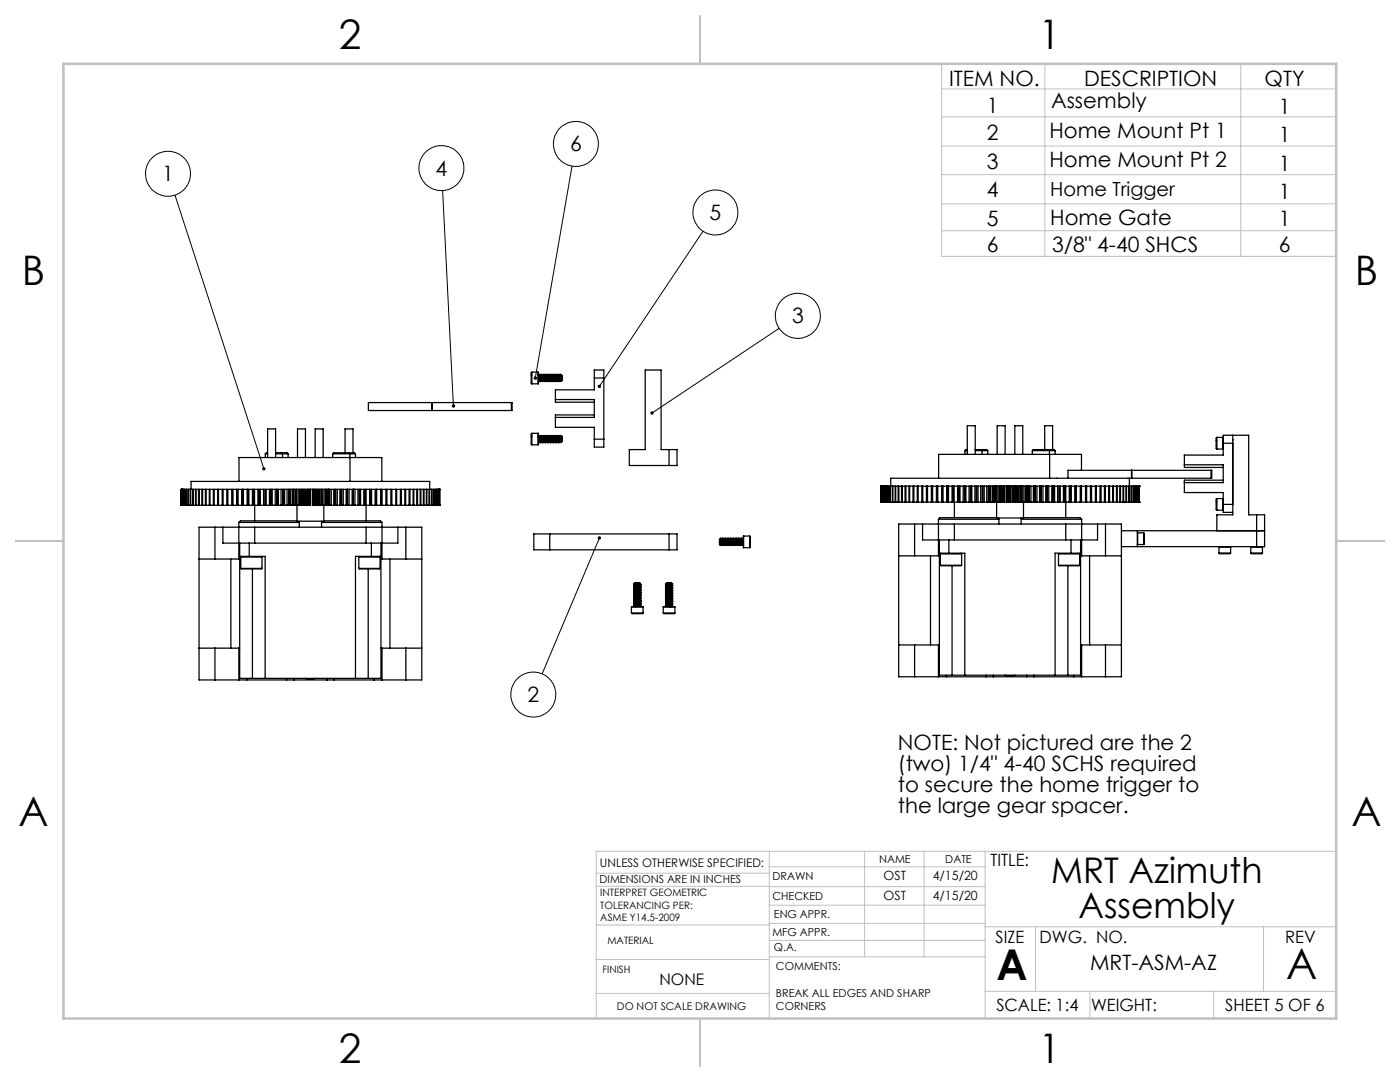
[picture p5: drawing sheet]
<svg xmlns="http://www.w3.org/2000/svg" width="279mm" height="216mm" viewBox="0 0 279 216" stroke-linecap="round" stroke-linejoin="round" font-family="sans-serif">
<defs><g id="words">
<g font-size="8.5">
<text x="198.9" y="195.5">A</text>
<text x="256.7" y="195.4">A</text>
</g>
<g font-size="8.1">
<text x="67.6" y="9.7">2</text>
<text x="207.3" y="9.7">1</text>
<text x="4.4" y="57">B</text>
<text x="270.4" y="57">B</text>
<text x="3.7" y="164.9">A</text>
<text x="269.7" y="164.9">A</text>
<text x="67.6" y="212.2">2</text>
<text x="207.3" y="212.2">1</text>
</g>
<g font-size="7.1">
<text x="209.8" y="176.1">MRT Azimuth</text>
<text x="215.2" y="183.2">Assembly</text>
</g>
<g font-size="4.2">
<text x="189.4" y="17.3">ITEM NO.</text>
<text x="216.3" y="17.3">DESCRIPTION</text>
<text x="252.4" y="17.3">QTY</text>
<text x="197" y="22.5">1</text>
<text x="209.8" y="21.6">Assembly</text>
<text x="255.2" y="22.8">1</text>
<text x="197" y="28">2</text>
<text x="209.4" y="27.6">Home Mount Pt 1</text>
<text x="255.2" y="28.3">1</text>
<text x="86.9" y="35">4</text>
<text x="113.8" y="30.2">6</text>
<text x="197" y="33.7">3</text>
<text x="209.5" y="33.2">Home Mount Pt 2</text>
<text x="255.2" y="34.1">1</text>
<text x="32.4" y="36.2">1</text>
<text x="197" y="39.3">4</text>
<text x="255.2" y="39.7">1</text>
<text x="141.6" y="43.9">5</text>
<text x="197" y="45.2">5</text>
<text x="209.6" y="44.8">Home Gate</text>
<text x="255.2" y="45.2">1</text>
<text x="197" y="50.3">6</text>
<text x="210" y="50.3">3/8&quot; 4-40 SHCS</text>
<text x="255.2" y="50.3">6</text>
<text x="158.1" y="64.5">3</text>
<text x="105.3" y="140.1">2</text>
<text x="179.2" y="149.7">NOTE: Not pictured are the 2</text>
<text x="179.2" y="153.9">(two) 1/4&quot; 4-40 SCHS required</text>
<text x="179.2" y="158.1">to secure the home trigger to</text>
<text x="179.2" y="162.2">the large gear spacer.</text>
<text x="217.5" y="193.6">MRT-ASM-AZ</text>
</g>
<text font-size="3.9" x="209.6" y="39.1">Home Trigger</text>
<g font-size="3.4">
<text x="197.7" y="172.9">TITLE:</text>
<text x="198.7" y="188.1">SIZE</text>
<text x="207.5" y="188.1">DWG. NO.</text>
<text x="256.5" y="188.2">REV</text>
<text x="198.8" y="201.7">SCALE: 1:4</text>
<text x="217.7" y="201.8">WEIGHT:</text>
<text x="244.5" y="201.7">SHEET 5 OF 6</text>
</g>
<text font-size="3.2" x="131.6" y="196.6">NONE</text>
<g font-size="2.5">
<text x="176.3" y="179.5">OST</text>
<text x="176.3" y="175.6">OST</text>
<text x="186.1" y="175.6">4/15/20</text>
<text x="186.1" y="179.5">4/15/20</text>
</g>
<text font-size="2.4" x="119.7" y="172.9">UNLESS OTHERWISE SPECIFIED:</text>
<g font-size="2.2">
<text x="175.4" y="172.2">NAME</text>
<text x="188.7" y="172.2">DATE</text>
<text x="119.7" y="176.2">DIMENSIONS ARE IN INCHES</text>
<text x="154.2" y="179.5">CHECKED</text>
<text x="154.2" y="175.6">DRAWN</text>
<text x="154.5" y="183.2">ENG APPR.</text>
<text x="154.2" y="186.7">MFG APPR.</text>
<text x="154.4" y="189.8">Q.A.</text>
<text x="154.9" y="193.6">COMMENTS:</text>
<text x="154.9" y="198.9">BREAK ALL EDGES AND SHARP</text>
<text x="154.9" y="201.6">CORNERS</text>
</g>
<text font-size="2.1" x="123.1" y="201.6">DO NOT SCALE DRAWING</text>
<g font-size="2">
<text x="119.8" y="178.8">INTERPRET GEOMETRIC</text>
<text x="119.8" y="181.3">TOLERANCING PER:</text>
<text x="119.8" y="183.8">ASME Y14.5-2009</text>
<text x="121.2" y="188.4">MATERIAL</text>
<text x="120.2" y="194.1">FINISH</text>
</g>
</g></defs>
<g fill="none" stroke="#000" stroke-width=".2">
<path d="M34.9 38.9l17.8 54.7M88.3 38l2.2 43M114.2 33.2l-7.4 42.3M140.3 46.1l-20.7 31M155.5 65.5l-25.4 16.9M119.6 107.4l-11.4 27"/>
<circle cx="33.5" cy="34.7" r="4.5"/>
<circle cx="88.1" cy="33.5" r="4.5"/>
<circle cx="114.9" cy="28.7" r="4.5"/>
<circle cx="142.8" cy="42.4" r="4.5"/>
<circle cx="159.2" cy="63" r="4.5"/>
<circle cx="106.4" cy="138.6" r="4.5"/>
</g>
<g fill="none" stroke="#c0c0c0" stroke-width=".2">
<path d="M145.6 12.7h121.1v38.5h-78.8v-38.5M187.9 17.7h78.8M208.5 12.7v38.5M247.6 12.7v38.5M187.9 23.3h78.8M187.9 29.1h78.8M187.9 34.9h78.8M187.9 40.7h78.8M187.9 46h78.8M266.7 52.7v5.7M119 174.2h34.5M119 176.8h34.6"/>
<path d="M153.5 169.9v33.3M153.5 176.9h43.1M153.5 173h43.1M172.5 169.9v21M184.4 169.9v21M196.6 169.9v33.3M266.7 169.9h-147.7v33.3M119 198.2h34.5M119 191.5h34.5M119 184.6h34.6M153.5 180.6h43.1M153.5 184.3h43.1"/>
<path d="M153.5 187.6h43.1M153.6 190.9h43M196.6 197.8h70.1M196.6 184.9h70.1M206.7 184.9v12.9M217.5 197.8v5.4M242.2 197.8v5.4M252.2 184.9v12.9"/>
</g>
<path d="M139.7 3.2v9.5M3.1 107.9h9.6M266.7 107.9h9.5M139.7 203.2v9.6" fill="none" stroke="#c0c0c0" stroke-width=".25"/>
<path d="M12.7 12.7h254v190.5h-254z" fill="none" stroke="#c0c0c0" stroke-width=".5"/>
<path d="M52.4 93.3a.35 .35 0 0 0 0 .4 .35 .35 0 0 0 .4 .2l-.1-.3 .1 .3 .1-.1a.35 .35 0 0 0 0-.5 .35 .35 0 0 0-.5 0zM90.3 80.8h-.1a.34 .34 0 0 0 .3 .6v-.4v.4a.34 .34 0 0 0 .3-.5 .34 .34 0 0 0-.5-.1zM106.6 75.2a.34 .34 0 0 0 .2 .6v-.3v.3a.35 .35 0 0 0 .4-.5 .35 .35 0 0 0-.6-.1zM119.4 76.8l-.1 .5 .2 .1 .1-.3-.1 .3a.33 .33 0 0 0 .4-.1 .33 .33 0 0 0-.1-.5 .33 .33 0 0 0-.4 0zM129.9 82.1l-.1 .2 .1 .3 .2-.2-.2 .2a.34 .34 0 0 0 .4 .1 .34 .34 0 0 0 .1-.5 .34 .34 0 0 0-.5-.1zM119.4 107.1a.33 .33 0 0 0 0 .5 .33 .33 0 0 0 .5-.1 .33 .33 0 0 0-.1-.5l-.2 .4 .2-.4z" fill="#000"/>
<g fill="none" stroke="#000" stroke-width=".25">
<path d="M106.2 74.3v2.3M106.2 74.3l-.2 .1v2l.2 .2M106.2 74.3h1.2M106.2 76.6h1.2M107.4 74.3v2.3M107.5 75.9l.1 .2M107.5 74.7l.1 1.4M107.5 74.7l.1 .2M107.6 74.9l.1 1M107.6 76.1h.1M107.6 74.9h.1M107.6 74.9l.2 1"/>
<path d="M107.7 74.7l-.1 .2M107.7 75.9l-.1 .2M107.7 74.7l.2 1.4M107.7 75.9h.1M107.8 75.9l.1 .2M107.8 74.7l.1 .2M107.9 74.9l.2 1M107.9 76.1h.1M107.9 74.9h.1M108.1 74.7l-.2 .2M108.1 75.9l-.2 .2M108.1 74.7l.1 1.4"/>
<path d="M108.1 74.7h.1M108.1 75.9h.1M108.1 75.9l.1 .2M108.1 74.7l.2 1.4M108.1 74.7l.1 .2M108.2 74.9l.2 1M108.2 76.1h.1M108.2 74.9h.1M108.3 74.9l.1 1M108.4 74.7l-.1 .2M108.4 75.9l-.1 .2M108.4 74.7l.1 1.4"/>
<path d="M108.4 74.7l.2 1.4M108.4 75.9h.1M108.4 75.9l.1 .2M108.4 74.7l.1 .2M108.5 74.9l.2 1M108.5 76.1h.1M108.5 74.9h.1M108.6 74.9l.1 1M108.7 74.7l-.1 .2M108.7 75.9l-.1 .2M108.7 74.7l.2 1.4M108.7 75.9h.1"/>
<path d="M108.7 75.9l.2 .2M108.8 74.7l.1 .2M108.9 74.9l.1 1M108.9 76.1h.1M108.9 74.9h.1M109 74.7l-.1 .2M109 75.9l-.1 .2M109 74.7l.2 1.4M109 74.7h.1M109 75.9h.1M109 75.9l.2 .2M109.1 74.7l.1 .2"/>
<path d="M109.2 74.9l.1 1M109.2 76.1h.1M109.2 74.9h.1M109.2 74.9l.2 1M109.3 74.7l-.1 .2M109.3 75.9l-.1 .2M109.3 74.7l.2 1.4M109.3 75.9h.1M109.4 75.9l.1 .2M109.4 74.7l.1 .2M109.5 74.9l.1 1M109.5 76.1h.1"/>
<path d="M109.5 74.9h.1M109.5 74.9l.2 1M109.6 74.7l-.1 .2M109.6 75.9l-.1 .2M109.6 74.7l.2 1.4M109.6 74.7h.1M109.6 75.9h.1M109.7 75.9l.1 .2M109.7 74.7l.2 1.4M109.7 74.7l.1 .2M109.8 74.9l.2 1M109.8 76.1h.1"/>
<path d="M109.8 74.9h.1M109.9 74.9l.1 1M110 74.7l-.1 .2M110 75.9l-.1 .2M110 74.7l.1 1.4M110 74.7h.1M110 75.9h.1M110 75.9l.1 .2M110 74.7l.2 1.4M110 74.7l.1 .2M110.1 74.9l.2 1M110.1 76.1h.1"/>
<path d="M110.1 74.9h.1M110.2 74.9l.1 1M110.3 74.7l-.1 .2M110.3 75.9l-.1 .2M110.3 74.7l.2 1.4M110.3 75.9h.1M110.3 75.9l.2 .2M110.3 74.7l.2 .2M110.5 74.9l.1 1M110.5 76.1h.1M110.5 74.9h.1M110.6 74.7l-.1 .2"/>
<path d="M110.6 75.9l-.1 .2M110.6 74.7l.2 1.4M110.6 74.7h.1M110.6 75.9h.1M110.6 75.9l.2 .2M110.7 74.7l.1 .2M110.8 74.9l.1 1M110.8 76.1h.1M110.8 74.9h.1M110.8 79.7v.6h7.8M110.8 79.7h7.8v3.6h-7.8M110.9 74.7l-.1 .2"/>
<path d="M110.9 75.9l-.1 .2M110.9 74.7l.2 1.4M110.9 74.7h.1M110.9 75.9h.1M110.9 75.9l.2 .2M111 74.7l.1 .2M111.1 74.9l.1 1M111.1 76.1h.1M111.1 74.9h.1M111.1 74.9l.2 1M111.2 74.7l-.1 .2M111.2 75.9l-.1 .2"/>
<path d="M111.2 74.7l.2 1.4M111.2 75.9h.1M111.3 75.9l.1 .2M111.3 74.7l.1 .2M111.4 74.9l.1 1M111.4 76.1h.1M111.4 74.9h.1M111.4 74.9l.2 1M111.5 74.7l-.1 .2M111.5 75.9l-.1 .2M111.5 74.7l.2 1.4M111.5 74.7h.1"/>
<path d="M111.5 75.9h.1M111.6 75.9l.1 .2M111.6 74.7l.2 1.4M111.6 74.7l.1 .2M111.7 74.9l.2 1M111.7 76.1h.1M111.7 74.9h.1M111.8 74.9l.1 1M111.9 74.7l-.1 .2M111.9 75.9l-.1 .2M111.9 74.7l.1 .9M111.9 74.7l.1 .4"/>
<path d="M111.9 75.9h.1M111.9 75.9l.1 .2M111.9 74.7l.1 .2M112 75.6v.5M112 75.1v.5M112 75.1l.2 .8M112 74.9l.2 1M112 74.9h.1M112.1 74.9l.1 .7M112.1 74.9l.1 1-.2 .2M112.1 74.9h.1M112.2 75.6v.3"/>
<path d="M118.6 75.4v-1.6h1.9v1.6M118.6 75.4h1.9M118.6 75.4v2.4h-7.8v1.9M120.5 75.4v12.2M36.2 97.6h.1M36.2 97.6h13.1M36.2 97.6v3.2M36.3 97.6v3.2M36.4 97.6v3.2M36.6 97.6v3.2M36.8 97.6v3.2M36.9 97.6v3.2"/>
<path d="M37.1 97.6v3.2M37.2 97.6v3.2M37.5 97.6v3.2M37.6 97.6v3.2M38 97.6v3.2M38.1 97.6v3.2M38.5 97.6v3.2M38.6 97.6v3.2M39 97.6v3.2M39.1 97.6v3.2M39.6 97.6v3.2M39.8 97.6v3.2"/>
<path d="M40.3 97.6v3.2M40.4 97.6v3.2M41 97.6v3.2M41.1 97.6v3.2M41.8 97.6v3.2M41.9 97.6v3.2M42.6 97.6v3.2M42.8 97.6v3.2M43.4 97.6v3.2M43.6 97.6v3.2M44.3 97.6v3.2M44.5 97.6v3.2"/>
<path d="M45.3 97.6v3.2M45.5 97.6v3.2M46.2 97.6v3.2M46.5 97.6v3.2M47.3 97.6v3.2M47.5 97.6v3.2M47.7 96.1h-9.6v1.5M47.7 96.1h38.1v1.5M47.7 96.1v-4.8h28.5v4.8M48.3 97.6v3.2zM48.6 97.6v3.2M49.3 97.6h.1"/>
<path d="M49.3 97.6v3.2M49.4 97.6h1M49.4 97.6v3.2M49.7 97.6v3.2M50.4 97.6h.2M50.4 97.6v3.2M50.6 97.6h.9M50.6 97.6v3.2M50.8 97.6v3.2M51.5 97.6h.2M51.5 97.6v3.2M51.7 97.6h2.1"/>
<path d="M51.7 97.6v3.2M52 97.6v3.2M52.6 97.6v3.2M52.9 97.6v3.2M53 90.6h.4M53 90.6v.7M53.1 97.6v3.2M53.4 91.3v-5.7h1.6v5.7M53.4 90.3h-.2l-.2 .3M53.8 97.6h.2M53.8 97.6v3.2M54 97.6h.9"/>
<path d="M54 97.6v3.2M54.1 97.6v3.2M54.3 97.6v3.2M54.9 97.6h.3M54.9 97.6v3.2M55 90.3h1.2M55 90.6h1.4M55.2 97.6h.9M55.2 97.6v3.2M55.3 97.6v3.2M55.6 97.6v3.2M56.1 97.6h.3"/>
<path d="M56.1 97.6v3.2M56.2 90.3h1.1l.2 .3M56.2 90.3l.2 .3M56.4 90.6h1.1M56.4 90.6v.7M56.4 97.6h.9M56.4 97.6v3.2M56.5 97.6v3.2M56.8 97.6v3.2M57.3 97.6h.3M57.3 97.6v3.2M57.5 90.6v.7"/>
<path d="M57.6 97.6h2.4M57.6 97.6v3.2M57.8 97.6v3.2M58 97.6v3.2M58.4 97.6v3.2M58.5 97.6v3.2M58.8 97.6v3.2M59.1 97.6v3.2M59.2 97.6v3.2M59.4 91.3v-5.7h1.6v5.7M59.5 97.6v3.2M59.8 97.6v3.2"/>
<path d="M60 97.6h.1M60 97.6v3.2h-2.4M60.1 97.6v3.2h.8v-3.2M60.1 97.6h.8M60.3 97.6v3.2M60.5 97.6v3.2M60.8 97.6v3.2M60.9 97.6h.3M61.3 97.6h.6v3.2h-.6zM61.3 97.6v3.2M61.4 97.6v3.2M61.6 97.6v3.2"/>
<path d="M61.8 97.6v3.2M61.9 97.6v3.2M61.9 97.6h.4M62.3 97.6v3.2h.8v-3.2M62.3 97.6h.8M62.4 97.6v3.2M62.6 97.6v3.2M62.8 97.6v3.2M62.9 91.3v-5.7h1.6v5.7M63 97.6v3.2M63.1 97.6h.2M63.3 97.6v3.2h2.5"/>
<path d="M63.3 97.6h2.5M63.5 97.6v3.2M63.8 97.6v3.2M64.1 97.6v3.2M64.2 97.6v3.2M64.4 97.6v3.2M64.7 97.6v3.2M65 97.6v3.2M65.1 97.6v3.2M65.2 97.6v3.2M65.5 97.6v3.2M65.6 97.6v3.2"/>
<path d="M65.8 97.6h.3M65.8 97.6v3.2M66.1 97.6h.9M66.1 97.6v3.2M66.4 90.6h3.4M66.4 90.6v.7M66.6 97.6v3.2M66.9 97.6v3.2M67 97.6h.3M67 97.6v3.2M67.3 97.6h.9M67.3 97.6v3.2"/>
<path d="M67.8 97.6v3.2M68.1 97.6v3.2M68.2 97.6h.3M68.2 97.6v3.2M68.5 97.6h.9M68.5 97.6v3.2M68.9 90.3v-4.7h1.5v4.7M69.1 97.6v3.2M69.3 97.6v3.2M69.4 97.6h.3M69.4 97.6v3.2M69.6 90.3h1.1l.2 .3"/>
<path d="M69.6 90.3h-3l-.2 .3M69.6 90.3l.2 .3M69.7 97.6h.8M69.7 97.6v3.2M69.8 90.6h1.1M69.8 90.6v.7M69.8 91.3v4.8M70.3 97.6v3.2M70.5 97.6h.1M70.5 97.6h.3M70.5 97.6v3.2M70.8 97.6h.9"/>
<path d="M70.8 97.6v3.2M70.9 90.6v.7M71.4 97.6v3.2M71.7 97.6h.3M71.7 97.6v3.2M72 97.6h.8M72 97.6v3.2M72.6 97.6v3.2M72.8 97.6h.3M72.8 97.6v3.2M73.1 97.6v6.3M73.1 97.6h.9"/>
<path d="M73.5 80.3h28.7v1.6h-28.7zM73.8 97.6v3.2M74 97.6h.2M74 97.6v3.2M74.2 97.6h.9M74.2 97.6v3.2M74.9 97.6v3.2M75.1 97.6h.1M75.1 97.6v3.2M75.2 97.6h12.5M75.2 97.6v3.2M76 97.6v3.2"/>
<path d="M76.2 97.6v3.2M77 97.6v3.2M77.2 97.6v3.2M78 97.6v3.2M78.2 97.6v3.2M79 97.6v3.2M79.2 97.6v3.2M79.9 97.6v3.2M80.1 97.6v3.2M80.8 97.6v3.2M81 97.6v3.2M81.6 97.6v3.2"/>
<path d="M81.8 97.6v3.2M82.4 97.6v3.2M82.6 97.6v3.2M83.2 97.6v3.2M83.3 97.6v3.2M83.9 97.6v3.2M84 97.6v3.2M84.5 97.6v3.2M84.6 97.6v3.2M85.1 97.6v3.2M85.2 97.6v3.2M85.6 97.6v3.2"/>
<path d="M85.7 97.6v3.2M86.1 97.6v3.2M86.2 80.3v1.6M86.2 97.6v3.2M86.3 80.3v1.6M86.5 97.6v3.2M86.6 97.6v3.2M86.9 97.6v3.2M87.2 97.6v3.2M87.4 97.6v3.2M87.5 97.6v3.2M87.6 97.6v3.2"/>
<path d="M87.7 97.6h.1M87.7 97.6v3.2M102.1 80.3v1.6M106.2 86.5v2.3M106.2 86.5l-.2 .1v2l.2 .2M106.2 86.5h1.2M106.2 88.8h1.2M107.4 86.5v2.3M107.5 88.1l.1 .2M107.5 86.9l.1 1.4M107.5 86.9l.1 .2M107.6 87.1l.1 1"/>
<path d="M107.6 88.3h.1M107.6 87.1h.1M107.6 87.1l.2 1M107.7 86.9l.2 1.4 .2-.2M107.7 88.1l-.1 .2M107.7 86.9l-.1 .2M107.7 86.9l.2 1.4M107.7 88.1h.1M107.8 88.1l.1 .2M107.8 86.9l.1 .2M107.9 87.1l.2 1M107.9 87.1h.1"/>
<path d="M108.1 86.9l-.2 .2M108.1 86.9l.1 1.4M108.1 86.9h.1M108.1 88.1h.1M108.1 86.9l.2 1.4 .1-.2M108.1 88.1l.2 .2M108.1 86.9l.1 .2M108.2 87.1l.2 1M108.2 87.1h.1M108.3 87.1l.1 1M108.4 86.9l-.1 .2M108.4 86.9l.2 1.4"/>
<path d="M108.4 86.9l.1 1.4M108.4 88.1h.1M108.4 88.1l.1 .2M108.4 86.9l.1 .2M108.5 87.1l.2 1M108.5 88.3h.1M108.5 87.1h.1M108.6 87.1l.1 1M108.7 86.9l.2 1.4 .1-.2M108.7 88.1l-.1 .2M108.7 86.9l-.1 .2M108.7 86.9l.2 1.4"/>
<path d="M108.7 88.1h.1M108.7 88.1l.2 .2M108.8 86.9l.1 .2M108.9 87.1l.1 1M108.9 87.1h.1M109 86.9l-.1 .2M109 86.9l.2 1.4M109 86.9h.1M109 88.1h.1M109 86.9l.2 1.4 .1-.2M109 88.1l.2 .2M109.1 86.9l.1 .2"/>
<path d="M109.2 87.1l.1 1M109.2 87.1h.1M109.2 87.1l.2 1M109.3 86.9l-.1 .2M109.3 86.9l.2 1.4M109.3 88.1h.1M109.4 88.1l.1 .2M109.4 86.9l.1 .2M109.5 87.1l.1 1M109.5 88.3h.1M109.5 87.1h.1M109.5 87.1l.2 1"/>
<path d="M109.6 88.1l-.1 .2M109.6 86.9l-.1 .2M109.6 86.9l.2 1.4M109.6 86.9h.1M109.6 88.1h.1M109.7 86.9l.2 1.4 .1-.2M109.7 88.1l.2 .2M109.7 86.9l.1 .2M109.8 87.1l.2 1M109.8 87.1h.1M109.9 87.1l.1 1M110 86.9l-.1 .2"/>
<path d="M110 86.9l.1 1.4M110 86.9h.1M110 88.1h.1M110 86.9l.2 1.4 .1-.2M110 88.1l.2 .2M110 86.9l.1 .2M110.1 87.1l.2 1M110.1 87.1h.1M110.2 87.1l.1 1M110.3 86.9l.2 1.4 .1-.2M110.3 86.9l-.1 .2M110.3 86.9l.2 1.4"/>
<path d="M110.3 88.1h.1M110.3 88.1l.2 .2M110.3 86.9l.2 .2M110.5 87.1l.1 1M110.5 87.1h.1M110.6 86.9l-.1 .2M110.6 86.9l.2 1.4M110.6 86.9h.1M110.6 88.1h.1M110.6 86.9l.2 1.4 .1-.2M110.6 88.1l.2 .2M110.7 86.9l.1 .2"/>
<path d="M110.8 87.1l.1 1M110.8 87.1h.1M110.8 83.3v2h7.8v2.3M110.9 86.9l-.1 .2M110.9 86.9l.2 1.4M110.9 86.9h.1M110.9 88.1h.1M110.9 88.1l.2 .2M111 86.9l.1 .2M111.1 87.1l.1 1M111.1 88.3h.1M111.1 87.1h.1"/>
<path d="M111.1 87.1l.2 1M111.2 86.9l.2 1.4 .1-.2M111.2 88.1l-.1 .2M111.2 86.9l-.1 .2M111.2 86.9l.2 1.4M111.2 88.1h.1M111.3 88.1l.1 .2M111.3 86.9l.1 .2M111.4 87.1l.1 1M111.4 87.1h.1M111.4 87.1l.2 1M111.5 86.9l-.1 .2"/>
<path d="M111.5 86.9l.2 1.4M111.5 86.9h.1M111.5 88.1h.1M111.6 86.9l.2 1.4 .1-.2M111.6 88.1l.2 .2M111.6 86.9l.1 .2M111.7 87.1l.2 1M111.7 87.1h.1M111.8 87.1l.1 1M111.9 86.9l-.1 .2M111.9 86.9l.1 .3M111.9 86.9l.1 .9"/>
<path d="M111.9 88.1h.1M111.9 88.1l.1 .2M111.9 86.9l.1 .2M112 87.2l.2 .9M112 87.2v.6M112 87.8v.5M112 87.1l.2 1M112 87.1h.1M112.1 87.1l.1 .7M112.1 87l.1 1.1-.2 .2M112.2 87.8v.3M118.6 87.6v1.6h1.9v-1.6"/>
<path d="M118.6 82.8h-7.8v.5M118.6 87.6h1.9M133.5 89.7h1.6v3.2h-1.6M133.5 89.7h-1.6v-15.9h-3.1v15.9h-3.2v3.2h7.9M133.5 89.7v3.2M175.8 97h.1M175.8 97h13.1M175.8 97v3.2M175.9 97v3.2M176 97v3.2M176.2 97v3.2M176.5 97v3.2"/>
<path d="M176.8 97v3.2M177.2 97v3.2M177.6 97v3.2M177.7 97v3.2M178.1 97v3.2M178.2 97v3.2M178.6 97v3.2M178.8 97v3.2M179.2 97v3.2M179.4 97v3.2M179.9 97v3.2M180.1 97v3.2"/>
<path d="M180.6 97v3.2M180.8 97v3.2M181.4 97v3.2M181.5 97v3.2M182.2 97v3.2M182.4 97v3.2M183.1 97v3.2M183.2 97v3.2M184 97v3.2M184.1 97v3.2M184.9 97v3.2M185.1 97v3.2"/>
<path d="M185.9 97v3.2M186.1 97v3.2M186.9 97v3.2M187.1 97v3.2M187.3 95.4h-9.5v1.6M187.3 95.4h54.5v-1.6h-28.7v1.6M187.9 97h.1M187.9 97v3.2M188.2 97v3.2M188.9 97h.2M188.9 97v3.2M189.1 97h.9"/>
<path d="M189.1 97v3.2M189.3 97v3.2M190 97h.2M190 97v3.2M190.2 97h.9M190.2 97v3.2M190.4 97l.1 6.3M191.1 97h.2M191.1 97v3.2M191.3 97h2.1M191.3 97v3.2M191.6 97v3.2"/>
<path d="M192.2 97v3.2M192.5 97v3.2M192.6 89.9h.4M192.6 89.9v.8M192.8 97v3.2M193 90.7v-5.8h1.6v5.8M193 89.7h-.2l-.2 .2M193.4 97h.3M193.4 97v3.2M193.7 97h.9M193.7 97v3.2M194 97v3.2"/>
<path d="M194.6 97h.2M194.6 97v3.2M194.6 89.7h1.2M194.6 89.9h1.4M194.8 97h.9M194.8 97v3.2M194.9 97v3.2M195.2 97v3.2M195.7 97h.3M195.7 97v3.2M195.8 89.7h1.1l.2 .2M195.8 89.7l.2 .2"/>
<path d="M196 89.9h1.1M196 89.9v.8M196 97h.9M196 97v3.2M196.1 97v3.2M196.4 97v3.2M196.9 97h.3M196.9 97v3.2M197.1 89.9v.8M197.2 97h2.5M197.2 97v3.2M197.4 97v3.2"/>
<path d="M197.7 97v3.2M198 97v3.2M198.1 97v3.2M198.2 97v3.2M198.5 97v3.2M198.7 97v3.2M198.8 97v3.2M199 90.7v-5.8h1.6v5.8M199.1 97v3.2M199.4 97v3.2M199.7 97h.1M199.7 97v3.2h-2.5"/>
<path d="M199.7 97v3.2h.9v-3.2M199.7 97h.9M199.9 97v3.2M200.2 97v3.2M200.4 97v3.2M200.6 97h.3M200.9 97h.7v3.2h-.7zM201 97v3.2M201.2 97v3.2M201.4 97v3.2M201.5 97v3.2M201.6 97h.4"/>
<path d="M202 97v3.2h.7v-3.2M202 97h.7M202.1 97v3.2M202.2 97v3.2M202.5 97v3.2M202.5 90.7v-5.8h1.6v5.8M202.6 97v3.2M202.7 97h.3M203 97v3.2h2.4M203 97h2.4M203.2 97v3.2M203.4 97v3.2"/>
<path d="M203.7 97v3.2M203.8 97v3.2M204 97v3.2M204.3 97v3.2M204.6 97v3.2M204.7 97v3.2M204.8 97v3.2M205.1 97v3.2M205.2 97v3.2M205.4 97h.3M205.4 97v3.2M205.7 97h.9"/>
<path d="M205.7 97v3.2M206 89.9h3.4M206 89.9v.8M206.2 97v3.2M206.5 97v3.2M206.6 97h.3M206.6 97v3.2M206.9 97h.9M206.9 97v3.2M207.5 97v3.2M207.7 97v3.2M207.8 97h.3"/>
<path d="M207.8 97v3.2M208.1 97h.9M208.1 97v3.2M208.5 89.7v-4.8h1.6v4.8M208.7 97v3.2M209 97v3.2M209 97h.3M209.2 89.7h1.2l.2 .2M209.2 89.7h-3l-.2 .2M209.2 89.7l.2 .2M209.3 97h.8M209.3 97v3.2"/>
<path d="M209.4 89.9h1.2M209.4 89.9v.8M209.5 90.7v4.7M209.9 97v3.2M210.1 97h.1M210.1 97h.4M210.1 97v3.2M210.5 97h.8M210.5 97v3.2M210.6 89.9v.8M211.1 97v3.2M211.3 97h.3"/>
<path d="M211.3 97v3.2M211.6 97h.9M211.6 97v3.2M212.2 97v3.2M212.5 97h.2M212.5 97v3.2M212.7 97v6.3M212.7 97h.9M213.4 97v3.2M213.6 97h.2M213.6 97v3.2M213.8 97h.9"/>
<path d="M213.8 97v3.2M214.5 97v3.2M214.7 97h.1M214.7 97v3.2M214.8 97h12.6M214.8 97v3.2M215.6 97v3.2M215.8 97v3.2M215.8 93.8v-3.1h-28.5v4.7M216.6 97v3.2M216.9 97v3.2M217.6 97v3.2"/>
<path d="M217.8 97v3.2M218.6 97v3.2M218.8 97v3.2M219.5 97v3.2M219.7 97v3.2M220.4 97v3.2M220.6 97v3.2M221.3 97v3.2M221.4 97v3.2M222.1 97v3.2M222.2 97v3.2M222.8 97v3.2"/>
<path d="M223 97v3.2M223.5 97v3.2M223.6 97v3.2M224.1 97v3.2M224.3 97v3.2M224.7 97v3.2M224.8 97v3.2M225.2 97v3.2M225.4 95.4v4.8M225.7 97v3.2M225.8 93.8v1.6M225.8 97v3.2"/>
<path d="M225.9 93.8v1.6M226.1 97v3.2M226.2 97v3.2M226.5 97v3.2M226.6 97v3.2M226.8 97v3.2M227 97v3.2M227.1 97v3.2M227.2 97v3.2M227.3 97h.1M227.3 97v3.2M227.4 97h.1"/>
<path d="M227.4 97v3.2M236.4 92.7v.6h7.7M236.4 92.7h7.7v3.6h-7.7M236.4 96.3v2h7.7v2.3M241.7 93.8v1.6M242.9 99.5v2.3M242.9 99.5l-.2 .1v2.1l.2 .1M242.9 87.3v2.3M242.9 87.3l-.2 .1v2.1l.2 .1M242.9 99.5h1.2M242.9 87.3h1.2M242.9 89.6h1.2"/>
<path d="M244.1 99.5v2.3M244.1 87.3v2.3M244.1 99.5v.1M244.1 87.3h.1M244.1 88.4v-1.5h5.1v15.8h1.6M244.1 95.8h-7.7v.5M244.1 89.5v.1M244.1 88.4v2.4h-7.7v1.9M244.1 88.4h1.9M246 87.7h.1M246 86.9v15.8h-3.1v3.2M36.2 100.8h.1"/>
<path d="M36.2 100.8h13.1M39.7 111.5h3.2M42.9 105.2h-3.2v30.5h3.2M42.9 105.2v6.3M42.9 105.2h1.6M42.9 111.5h4.8M44.5 105.2v3.2h3.3M44.5 105.2h6.3M46.1 111.5v17.8M47.7 104.2h12M47.7 111.5h.1M47.7 104.2v7.3"/>
<path d="M47.8 111h1.9M47.8 108.4h1.9M47.8 108.4v27h2.6M48 111.2h4.3M48 113.4h4.3M48 113.4l.2 .1h3.9l.2-.1M48 111.2v2.2M48.2 111l-.2 .2M49.3 100.8h.1M49.4 100.8h1M49.7 108.4h1.1M49.7 111h3.2v24.4"/>
<path d="M49.7 108.4v2.6M50.4 100.8h.2M50.4 113.5v21.9M50.6 100.8h.9M50.8 100.8v3.1M50.8 105.2v3.2M50.8 108.4h22.3M50.8 105.2h22.3M51.5 100.8h.2M51.7 100.8h2.1M52.1 111l.2 .2M52.3 111.2v2.2"/>
<path d="M53.8 100.8h.2M54 100.8h.9M54.9 100.8h.3M55.2 100.8h.9M56.1 100.8h.3M56.4 100.8h.9M57.3 100.8h.3M59.3 100.8v3.2h5.3v-3.2M59.3 103.9h-11.3l-.3 .3M59.7 104v1.2M64.2 104.2h12M64.2 104v1.2"/>
<path d="M64.6 103.9h11.3l.3 .3M65.8 100.8h.3M66.1 100.8h.9M67 100.8h.3M67.3 100.8h.9M68.2 100.8h.3M68.5 100.8h.9M69.4 100.8h.3M69.7 100.8h.8M70.5 100.8h.1M70.5 100.8h.3M70.8 100.8h.9"/>
<path d="M71.6 113.4l.1 .1h4l.1-.1M71.6 113.4h4.2M71.6 111.2h4.2M71.6 111.2v2.2M71.7 100.8h.3M71.7 111l-.1 .2M72 100.8h.8M72.8 100.8h1.2M73.1 108.4h1M73.1 105.2h6.3M73.1 105.2v3.2M73.5 113.5v21.9"/>
<path d="M74 100.8h.2M74.1 108.4h1.9M74.1 111h1.9M74.1 111h-3.2v24.4M74.1 108.4v2.6M74.2 100.8h.9M75.1 100.8h.1M75.2 100.8h12.5M75.7 111l.1 .2M75.8 111.2v2.2M76 111.5h.2M76 108.4v27h-2.5"/>
<path d="M76.2 104.2v7.3M76.2 111.5h4.8M77.8 111.5v17.8M79.4 105.2v3.2h-3.4M79.4 105.2h1.6M81 105.2h3.2v30.5h-3.2M81 111.5h3.2M81 105.2v6.3M87.7 100.8h.1M109.7 106.5v3.2M126.5 116.8l.2 .1M126.5 117.1l.2 .1"/>
<path d="M126.5 117.4l.2 .1M126.5 117.7l.2 .1M126.5 118l.2 .1M126.5 118.4l.2 .1M126.5 118.7l.2 .1M126.5 119l.2 .1M126.5 119.3l.2 .1M126.5 119.6l.2 .1M126.5 119.9l.2 .2M126.5 116.7v.1M126.5 117.1h.1M126.5 117.4h.1"/>
<path d="M126.5 117.7h.1M126.5 118h.1M126.5 118.3v.1M126.5 118.6v.1M126.5 119h.1M126.5 119.3h.1M126.5 119.6h.1M126.5 119.9h.1M126.5 116.5l.2 .1M126.7 116.6l-.2 .1M126.7 116.9l-.2 .2M126.7 117.3l-.2 .1"/>
<path d="M126.7 117.6l-.2 .1M126.7 117.9l-.2 .1M126.7 118.2l-.2 .1M126.7 118.5l-.2 .1M126.7 118.9l-.2 .1M126.7 119.2l-.2 .1M126.7 119.5l-.2 .1M126.7 119.8l-.2 .1M126.7 116.9h.1M126.7 117.2h.1M126.7 117.8v.1M126.7 118.1v.1"/>
<path d="M126.7 118.8h.1M126.7 119.1h.1M126.7 119.7v.1M127.7 116.8l.2 .1M127.7 117.1l.2 .1M127.7 117.4l.2 .1M127.7 117.7l.2 .1M127.7 118l.2 .1M127.7 118.4l.2 .1M127.7 118.7l.2 .1M127.7 119l.2 .1M127.7 119.3l.2 .1"/>
<path d="M127.7 119.6l.2 .1M127.7 119.9l.2 .2M127.7 116.5l.2 .1M127.7 116.7l.2-.1-1.4 .2M127.7 117.1l.2-.2-1.4 .2M127.7 117.7l.2-.1-1.4 .1M127.7 118l.2-.1-1.4 .1M127.7 118.6l.2-.1-1.4 .2M127.7 119l.2-.1-1.4 .1M127.7 119.6l.2-.1-1.4 .1M127.7 116.5l-1 .1M127.7 116.8l-1 .1"/>
<path d="M127.7 117.1l-1 .1M127.7 117.4l-1 .1M127.7 117.7l-1 .2M127.7 118l-1 .2M127.7 118.4l-1 .1M127.7 118.7l-1 .1M127.7 119l-1 .1M127.7 119.3l-1 .1M127.7 119.6l-1 .2M127.7 119.9l-1 .2M127.7 116.4l-1 .2M127.7 116.7l-1 .2"/>
<path d="M127.7 117.7l-1 .1M127.7 118l-1 .1M127.7 118.3l-1 .2M127.7 118.6l-1 .2M127.7 119.6l-1 .1M127.7 116.4v.1M127.7 116.7v.1M127.7 117.1h.1M127.7 117.4h.1M127.7 117.7h.1M127.7 118h.1M127.7 118.3v.1"/>
<path d="M127.7 118.6v.1M127.7 119h.1M127.7 119.3h.1M127.7 119.6h.1M127.7 119.9h.1M127.7 116.4l-1.2 .1M127.7 116.4l-1-.1-.2 .2M127.7 116.4h.1M127.9 117.3l-.2 .1M127.9 118.2l-.2 .1M127.9 119.2l-.2 .1M127.9 119.8l-.2 .1"/>
<path d="M127.9 117.3l-1.4 .1M127.9 118.2l-1.4 .2M127.9 119.2l-1.4 .1M127.9 119.8l-1.4 .1M127.9 116.6l-1.4 .1M127.9 116.9l-1.4 .2M127.9 117.2l-1.4 .2M127.9 117.5l-1.4 .2M127.9 117.8l-1.4 .2M127.9 118.1l-1.4 .2M127.9 118.5l-1.4 .1M127.9 118.8l-1.4 .2"/>
<path d="M127.9 119.1l-1.4 .2M127.9 119.4l-1.4 .2M127.9 119.7l-1.4 .2M127.9 116.6h.1M127.9 116.9h.1M127.9 117.2h.1M127.9 117.5h.1M127.9 117.8v.1M127.9 118.1v.1M127.9 118.5h.1M127.9 118.8h.1M127.9 119.1h.1"/>
<path d="M127.9 119.4v.1M127.9 119.7v.1M132.8 116.7l.2 .1M132.8 117.1l.2 .1M132.8 117.4l.2 .1M132.8 117.7l.2 .1M132.8 118l.2 .1M132.8 118.3l.2 .1M132.8 118.6l.2 .1M132.8 119l.2 .1M132.8 119.3l.2 .1M132.8 119.6l.2 .1"/>
<path d="M132.8 119.9l.2 .1M132.8 116.7h.1M132.8 117v.1M132.8 117.3v.1M132.8 117.6v.1M132.8 117.9v.1M132.8 118.3h.1M132.8 118.6h.1M132.8 118.9v.1M132.8 119.2v.1M132.8 119.5v.1M132.8 119.8v.1"/>
<path d="M132.9 116.5h.1M132.9 116.5l.2-.2h1zM133 116.9l-.2 .1M133 117.2l-.2 .1M133 117.5l-.2 .1M133 117.8l-.2 .1M133 118.1l-.2 .2M133 118.5l-.2 .1M133 118.8l-.2 .1M133 119.1l-.2 .1M133 119.4l-.2 .1M133 119.7l-.2 .1"/>
<path d="M133 116.6l-.2 .1M133 116.5v.1M133 116.8v.1M133 117.2h.1M133 117.5h.1M133 117.8h.1M133 118.1h.1M133 118.4v.1M133 118.7v.1M133 119.1h.1M133 119.4h.1M133 119.7h.1"/>
<path d="M133.5 106.5h1.6v3.2h-1.6M133.5 106.5h-27v3.2h27M133.5 106.5v3.2M134 116.7l.2 .1M134 117l.2 .2M134 117.3l.2 .2M134 117.7l.2 .1M134 118l.2 .1M134 118.3l.2 .1M134 118.6l.2 .1M134 118.9l.2 .2M134 119.2l.2 .2"/>
<path d="M134 119.6l.2 .1M134 119.9l.2 .1M134 116.7l.2-.1-1.4 .1M134 116.7l-1 .2M134 117l-1 .2M134 117.4l-1 .1M134 117.7l-1 .1M134 118l-1 .1M134 118.3l-1 .2M134 118.6l-1 .2M134 119l-1 .1M134 119.2l-1 .2"/>
<path d="M134 119.6l-1 .1M134 119.9l-1 .2M134 116.3l-1 .2M134 116.7l-1 .1M134 117.3l-1 .2M134 118.3l-1 .1M134 118.6l-1 .1M134 118.9l-1 .2M134 119.9l-1 .1M134 117.3v.1M134 118.9v.1M134 119.9h.1"/>
<path d="M134.2 116.5h.1M134.2 116.5l-.2-.1-1 .2M134.2 116.9l-.2 .1M134.2 117.2l-.2 .1M134.2 117.5l-.2 .2M134.2 117.8l-.2 .2M134.2 118.1l-.2 .2M134.2 118.5l-.2 .1M134.2 118.8l-.2 .1M134.2 119.1l-.2 .1M134.2 119.4l-.2 .2M134.2 119.7l-.2 .2"/>
<path d="M134.2 116.5l-1.4 .2M134.2 116.8l-1.4 .2M134.2 117.2l-1.4 .1M134.2 117.5l-1.4 .1M134.2 117.8l-1.4 .1M134.2 118.1l-1.4 .2M134.2 118.4l-1.4 .2M134.2 118.7l-1.4 .2M134.2 119.1l-1.4 .1M134.2 119.4l-1.4 .1M134.2 119.7l-1.4 .1M134.2 116.9l-1.4 .2"/>
<path d="M134.2 117.2l-1.4 .2M134.2 117.5l-1.4 .2M134.2 117.8l-1.4 .2M134.2 118.5l-1.4 .1M134.2 118.8l-1.4 .2M134.2 119.1l-1.4 .2M134.2 119.4l-1.4 .2M134.2 119.7l-1.4 .2M134.2 116.8v.1M134.2 117.2h.1M134.2 117.5h.1M134.2 117.8h.1"/>
<path d="M134.2 118.1h.1M134.2 118.4v.1M134.2 118.7v.1M134.2 119.1h.1M134.2 119.4h.1M134.2 119.7h.1M143.7 107.6v1.2M143.7 107.6l.1 1M143.7 107.6l-.1 1 .1 .2M143.8 107.4l-.1 .2 .1 1M143.8 108.6l.2 .2M143.8 108.6v.2"/>
<path d="M143.8 107.4l.2 1.4M143.8 107.4v.1M143.8 108.6h.1M143.9 107.4l.1 .2M143.9 107.4l-.1 .1M143.9 107.4l.1 1.4M144 107.6l.1 1M144 108.8h.1M144 107.6h.1M144 107.6l.1-.2 .2 1.4M144.1 108.6l.2 .2M144.1 108.6l-.1 .2"/>
<path d="M144.1 107.4h.1M144.1 108.6h.1M144.2 107.4l.1 .2M144.2 107.4l.1 1.4M144.3 107.6l.2 1M144.3 108.8h.1M144.3 107.6h.1M144.4 107.4l-.1 .2M144.4 107.4l.2 1.4M144.5 108.6l.1 .2M144.5 108.6l-.2 .2M144.5 107.4h.1"/>
<path d="M144.5 108.6h.1M144.5 107.4l.1 .2M144.5 107.4l.1 1.4M144.6 107.6l.2 1M144.6 108.8h.1M144.6 107.6h.1M144.6 107.6l.2-.2 .1 1.4M144.8 108.6l.1 .2M144.8 108.6l-.2 .2M144.8 107.4h.1M144.8 108.6h.1M144.8 107.4l.1 .2"/>
<path d="M144.8 107.4l.2 1.4M144.9 107.6l.2 1M144.9 108.8h.1M144.9 107.6h.1M145 107.6l.1-.2 .1 1.4M145 107.6l.1 1M145.1 108.6l.1 .2M145.1 108.6l-.1 .2M145.1 107.4h.1M145.1 108.6h.1M145.1 107.4l.1 .2M145.1 107.4l.2 1.4"/>
<path d="M145.2 107.6l.2 1M145.2 108.8h.1M145.2 107.6h.1M145.3 107.6l.1-.2 .2 1.4M145.3 107.6l.1 1M145.4 108.6l.2 .2M145.4 108.6l-.1 .2M145.4 107.4h.1M145.4 108.6h.1M145.5 107.4l.1 .2M145.5 107.4l.1 1.4M145.6 107.6l.1 1"/>
<path d="M145.6 108.8h.1M145.6 107.6h.1M145.6 107.6l.1-.2 .2 1.4M145.7 108.6l.2 .2M145.7 108.6l-.1 .2M145.7 107.4h.1M145.7 108.6h.1M145.8 107.4l.1 .2M145.8 107.4l.1 1.4M145.9 107.6l.2 1M145.9 108.8h.1M145.9 107.6h.1"/>
<path d="M146 107.4l-.1 .2M146 107.4l.2 1.4M146.1 108.6l.1 .2M146.1 108.6l-.2 .2M146.1 107.4h.1M146.1 108.6h.1M146.1 107.4l.1 .2M146.1 107.4l.1 1.4M146.2 107.6l.2 1M146.2 108.8h.1M146.2 107.6h.1M146.2 107.6l.2-.2 .1 1.4"/>
<path d="M146.4 108.6l.1 .2M146.4 108.6l-.2 .2M146.4 107.4h.1M146.4 108.6h.1M146.4 107.4l.1 .2M146.4 107.4l.1 1.4M146.5 107.6l.2 1M146.5 108.8h.1M146.5 107.6h.1M146.5 107.6l.2-.2 .1 1.4M146.7 108.6l.1 .2M146.7 108.6l-.2 .2"/>
<path d="M146.7 107.4h.1M146.7 108.6h.1M146.7 107.4l.1 .2M146.7 107.4l.2 1.4M146.8 107.6l.2 1M146.8 108.8h.1M146.8 107.6h.1M146.9 107.6l.1 1M147 107.4l-.1 .2M147 107.4l.1 1.4M147 108.6l.1 .2M147 108.6l-.1 .2"/>
<path d="M147 107.4h.1M147 108.6h.1M147 107.4l.1 .2M147 107.4l.2 1.4M147.1 107.6l.2 1M147.1 108.8h.1M147.1 107.6h.1M147.2 107.6l.1-.2 .2 1.4M147.2 107.6l.1 1M147.3 108.6l.2 .2M147.3 108.6l-.1 .2M147.3 107.4h.1"/>
<path d="M147.3 108.6h.1M147.4 107.4l.1 .2M147.4 107.4l.1 1.4M147.5 107.6l.1 1M147.5 108.8h.1M147.5 107.6h.1M147.5 107.6l.1-.2 .2 1.4M147.6 108.6l.2 .2M147.6 108.6l-.1 .2M147.6 107.4h.1M147.6 108.6h.1M147.7 107.4l.1 .2"/>
<path d="M147.7 107.4l.1 1.4M147.8 107.6l.2 1M147.8 108.8h.1M147.8 107.6h.1M147.9 107.4l-.1 .2M147.9 107.4l.2 1.4M148 108.6l.1 .2M148 108.6l-.2 .2M148 107.4h.1M148 108.6h.1M148 107.4l.1 .2M148 107.4l.1 1.4"/>
<path d="M148.1 107.6l.2 1M148.1 108.8h.1M148.1 107.6h.1M148.1 107.6l.2-.2v.7M148.3 108.6l-.2 .2M148.3 108.6v.1M148.3 107.4v.1M148.4 107v2.3M148.4 109.3h1.2M148.4 107h1.2M149.6 107l.2 .1v2l-.2 .2M149.6 107v2.3"/>
<path d="M175.8 100.2h.1M175.8 100.2h13.1M179.4 110.9h3.1M182.5 104.6h-3.1v30.4h3.1M182.5 104.6v6.3M182.5 104.6h1.6M182.5 110.9h4.8M184.1 104.6v3.1h3.4M184.1 104.6h6.4M185.7 110.9v17.8M187.3 103.6h12.1M187.3 110.9h.2"/>
<path d="M187.3 103.6v7.3M187.5 110.4h1.9M187.5 107.7h1.9M187.5 107.7v27h2.5M187.7 110.5h4.2M187.7 112.8h4.2M187.7 112.8l.1 .1h4l.1-.1M187.7 110.5v2.3M187.8 110.4l-.1 .1M187.9 100.2h.1M188.9 100.2h.2M189.1 100.2h.9"/>
<path d="M189.4 107.7h1.1M189.4 107.7v2.7M189.4 110.4h3.1v24.3M190 100.2h.2M190 112.9v21.8M190.2 100.2h.9M190.5 104.6v3.1M190.5 107.7h22.2M190.5 104.6h22.2M191.1 100.2h.2M191.3 100.2h2.1M191.8 110.4l.1 .1"/>
<path d="M191.9 110.5v2.3M193.4 100.2h.3M193.7 100.2h.9M194.6 100.2h.2M194.8 100.2h.9M195.7 100.2h.3M196 100.2h.9M196.9 100.2h.3M198.9 100.2v3.2h5.4v-3.2M198.9 103.3h-11.3l-.3 .3M199.4 103.4v1.2M203.8 103.6h12.1"/>
<path d="M203.8 103.4v1.2M204.3 103.3h11.2l.4 .3M205.4 100.2h.3M205.7 100.2h.9M206.6 100.2h.3M206.9 100.2h.9M207.8 100.2h.3M208.1 100.2h.9M209 100.2h.3M209.3 100.2h.8M210.1 100.2h.1M210.1 100.2h.4"/>
<path d="M210.5 100.2h.8M211.2 112.8l.1 .1h4.1l.1-.1M211.2 112.8h4.3M211.2 110.5h4.3M211.2 110.5v2.3M211.3 100.2h.3M211.3 110.4l-.1 .1M211.6 100.2h.9M212.5 100.2h1.1M212.7 107.7h1M212.7 104.6h6.3M212.7 104.6v3.1"/>
<path d="M213.1 112.9v21.8M213.6 100.2h.2M213.7 107.7h2M213.7 110.4h2M213.7 110.4h-3.1v24.3M213.7 107.7v2.7M213.8 100.2h.9M214.7 100.2h.1M214.8 100.2h12.6M215.4 110.4l.1 .1M215.5 110.5v2.3M215.7 110.9h.2"/>
<path d="M215.7 107.7v27h-2.6M215.9 103.6v7.3M215.9 110.9h4.7M217.5 110.9v17.8M219 104.6v3.1h-3.3M219 104.6h1.6M220.6 104.6h3.2v30.4h-3.2M220.6 110.9h3.2M220.6 104.6v6.3M223.8 105.9h28.6M223.8 109.1h27M227 108.6v.1"/>
<path d="M227 105.9v3.2M227 106.3v2.4M227 106.3v.1M227 108.7h1.2M227 106.3h1.2M227.3 100.2h.1M227.4 100.2h.1M228.2 106.3l.2 .2v2l-.2 .2M228.2 106.3v2.4M242.9 101.8h1.2M243.3 110.3h2.3M243.3 109.1h2.3"/>
<path d="M243.3 110.3l.1 .2h2.1l.1-.2M243.3 109.1v1.2M243.3 109.1h.1M244.1 100.6v1.6h1.9M244.1 101.7v.1M244.1 100.6h1.9M245.5 109.1h.1M245.6 109.1v1.2M249.6 110.3l.2 .2h2l.2-.2M249.6 110.3h2.4M249.6 109.1h2.4M249.6 109.1v1.2"/>
<path d="M249.7 109.1h-.1M250.8 102.7h1.6v6.4h-1.6M250.8 102.7v6.4M251.9 109.1h.1M252 109.1v1.2M39.7 129.3h3.2M42.9 129.3h4.8M42.9 135.7h4.8M42.9 129.3v6.4M47.7 135.7h1.5M47.7 129.3h.1M47.7 129.3v6.4"/>
<path d="M49.2 135.7h8M49.2 135.4v.3M50.4 135.4h2.5M52.9 135.4h18M57.2 135.7h1.4M57.2 135.4v.3M58.6 135.7h6.7M58.6 135.4v.3M61 135.4a2.72 2.72 0 0 0 1.9 0M65.3 135.7h1.4M65.3 135.4v.3M66.7 135.7h7.9"/>
<path d="M66.7 135.4v.3M70.9 135.4h2.6M74.6 135.7h1.6M74.6 135.4v.3M76 129.3h.2M76.2 129.3v6.4M76.2 129.3h4.8M76.2 135.7h4.8M81 129.3h3.2M81 129.3v6.4M126 122.3h2.3M126 121.1h2.3"/>
<path d="M126 122.3l.2 .1h2l.1-.1M126 121.1v1.2M126.5 120.3l.2 .1M126.5 120.6l.2 .1M126.5 120.2v.1M126.5 120.5v.1M126.5 120.9h.1M126.7 120.1l-.2 .1M126.7 120.4l-.2 .1M126.7 120.8l-.2 .1M126.7 120.4h.1M126.7 120.7h.1"/>
<path d="M127.7 120.3l.2 .1M127.7 120.6l.2 .1M127.7 120.9l.2 .1M127.7 120.2l.2-.1-1.4 .2M127.7 120.5l.2-.1-1.4 .2M127.7 120.9l-1 .1-.2-.1M127.7 120.3l-1 .1M127.7 120.6l-1 .1M127.7 120.9l-1 .1M127.7 120.2l-1 .2M127.7 120.5l-1 .2M127.7 120.2v.1"/>
<path d="M127.7 120.5v.1M127.7 120.9h.1M127.9 120.8l-.2 .1M127.9 120.8l-1.4 .1M127.9 120.1l-1.4 .1M127.9 120.4l-1.4 .1M127.9 120.7l-1.4 .2M127.9 120.1h.1M127.9 120.4h.1M127.9 120.7h.1M128.3 121.1v1.2M132.4 122.3l.1 .1h2l.2-.1"/>
<path d="M132.4 122.3h2.3M132.4 121.1h2.3M132.4 121.1v1.2M132.8 120.2l.2 .1M132.8 120.5l.2 .2M132.8 120.9l.2 .1M132.8 120.2h.1M132.8 120.5h.1M132.8 120.8v.1M133 120.1l-.2 .1M133 120.4l-.2 .1M133 120.7l-.2 .1"/>
<path d="M133 121h.1M133 120v.1M133 120.3v.1M133 120.7h.1M134 120.2l.2 .1M134 120.5l.2 .2M134 120.8l.2 .2M134 120.2l-1 .2M134 120.5l-1 .2M134 120.9l-1 .1M134 120.2l-1 .1M134 120.8l-1 .2"/>
<path d="M134 120.8v.1M134.2 120.1l-.2 .1M134.2 120.4l-.2 .1M134.2 120.7l-.2 .1M134.2 120l-1.4 .2M134.2 120.3l-1.4 .2M134.2 120.7l-1.4 .1M134.2 121h-.7M134.2 120.1l-1.4 .1M134.2 120.4l-1.4 .1M134.2 120.7l-1.4 .2M134.2 121h.1"/>
<path d="M134.2 120v.1M134.2 120.3v.1M134.2 120.7h.1M134.7 121.1v1.2M179.4 128.7h3.1M182.5 128.7h4.8M182.5 135h4.8M182.5 128.7v6.3M187.3 135h1.6M187.3 128.7h.2M187.3 128.7v6.3M188.9 135h7.9"/>
<path d="M188.9 134.7v.3M190 134.7h2.5M192.5 134.7h18.1M196.8 135h1.5M196.8 134.7v.3M198.3 135h6.6M198.3 134.7v.3M200.6 134.7a2.72 2.72 0 0 0 1.9 0M204.9 135h1.4M204.9 134.7v.3M206.3 135h8M206.3 134.7v.3"/>
<path d="M210.6 134.7h2.5M214.3 135h1.6M214.3 134.7v.3M215.7 128.7h.2M215.9 128.7v6.3M215.9 128.7h4.7M215.9 135h4.7M220.6 128.7h3.2M220.6 128.7v6.3"/>
</g>
<use href="#words"/>
</svg>
